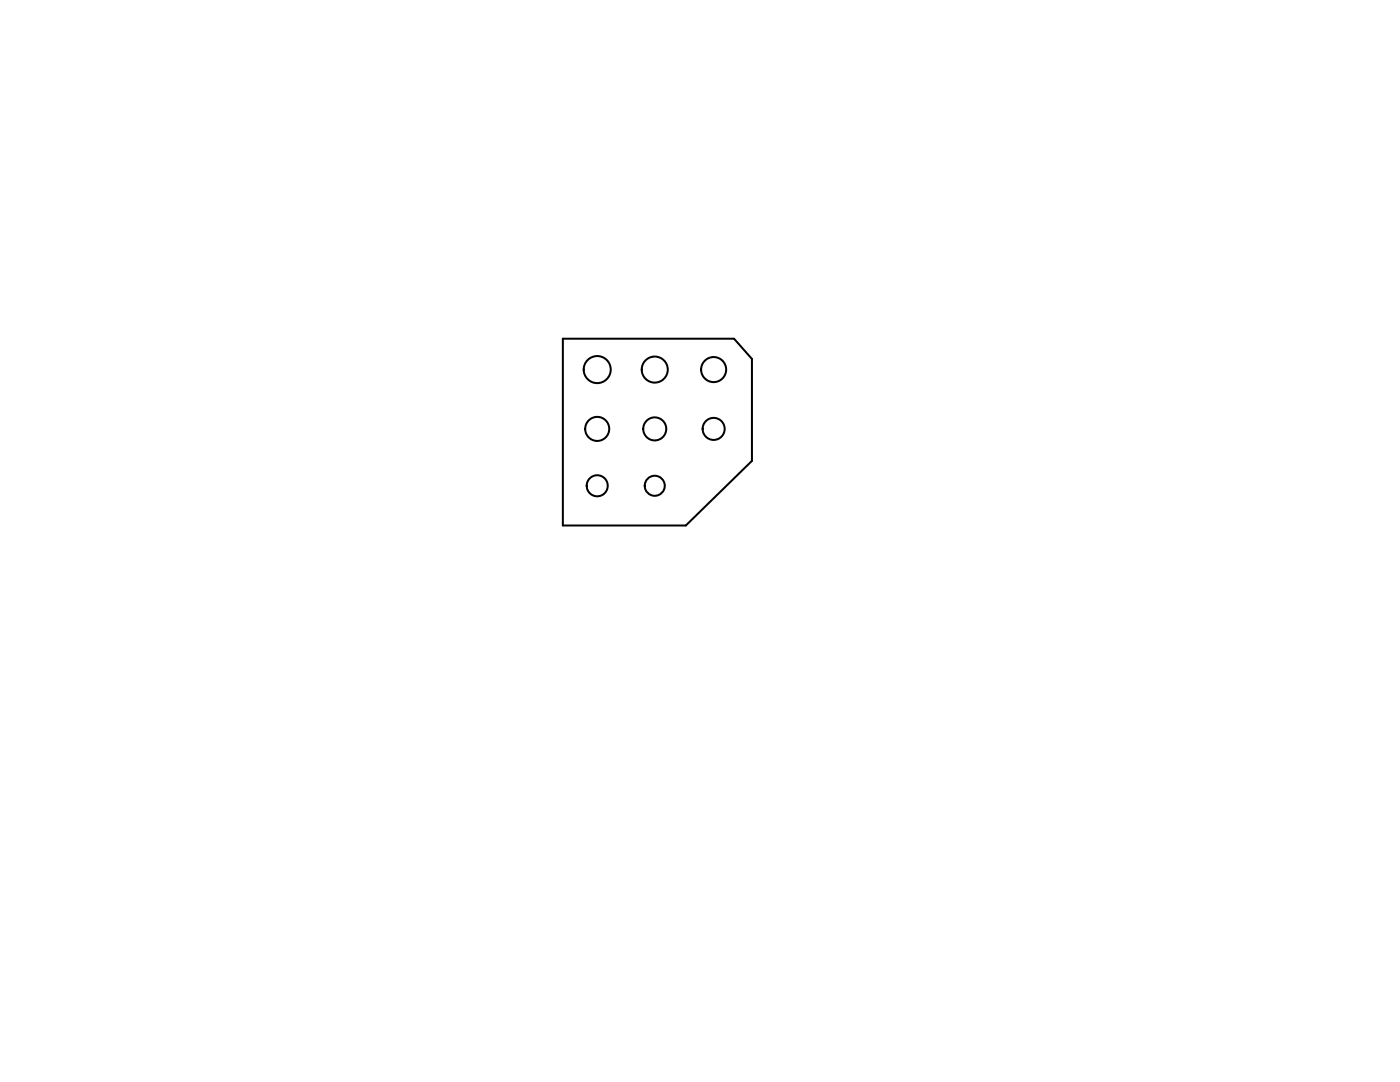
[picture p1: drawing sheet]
<svg xmlns="http://www.w3.org/2000/svg" width="279mm" height="216mm" viewBox="0 0 279 216" stroke-linecap="round" stroke-linejoin="round" font-family="sans-serif">
<g fill="none" stroke="#000" stroke-width=".4">
<path d="M112.3 67.6h34.2l3.6 4v20.4l-13.2 12.9h-24.6z"/>
<circle cx="119.2" cy="73.7" r="2.7"/>
<circle cx="130.7" cy="73.7" r="2.6"/>
<circle cx="142.4" cy="73.7" r="2.5"/>
<circle cx="119.2" cy="85.6" r="2.4"/>
<circle cx="119.2" cy="96.9" r="2.1"/>
<circle cx="130.7" cy="85.6" r="2.3"/>
<circle cx="130.7" cy="96.9" r="2"/>
<circle cx="142.4" cy="85.6" r="2.2"/>
</g>
</svg>
